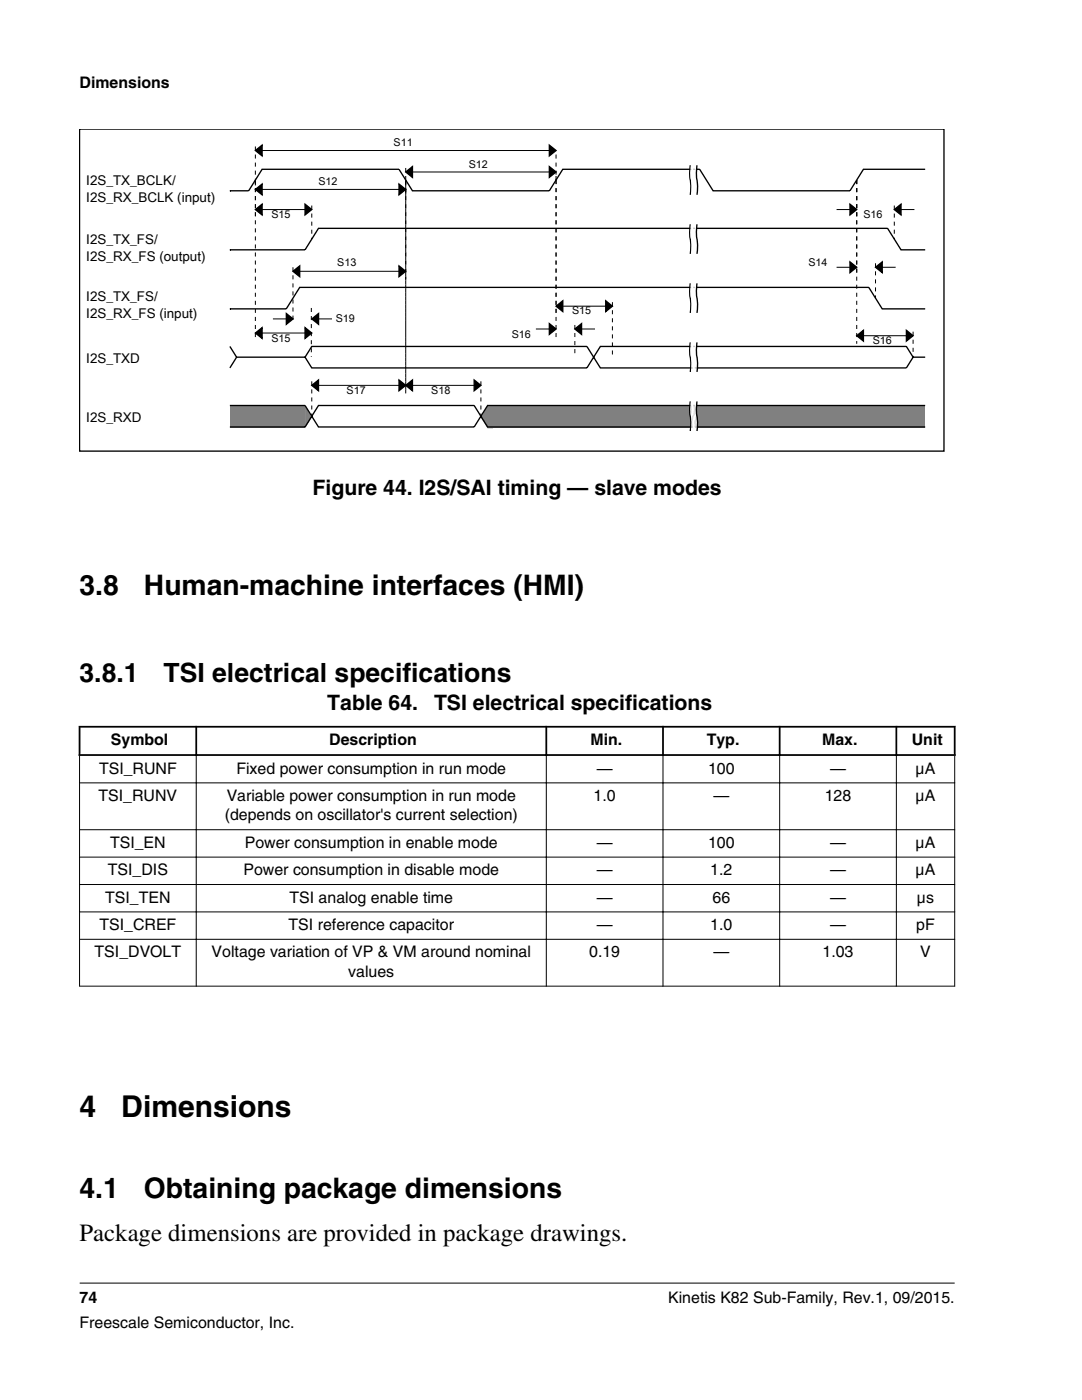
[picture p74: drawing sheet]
<svg xmlns="http://www.w3.org/2000/svg" width="216mm" height="279mm" viewBox="0 0 216 279" stroke-linecap="round" stroke-linejoin="round" font-family="sans-serif">
<defs><g id="words">
<g font-size="6">
<text x="15.9" y="223">4</text>
<text x="24.2" y="223">Dimensions</text>
</g>
<g font-size="5.6">
<text x="15.9" y="118.7">3.8</text>
<text x="28.7" y="118.7">Human-machine interfaces (HMI)</text>
<text x="15.9" y="239.1">4.1</text>
<text x="28.7" y="239.1">Obtaining package dimensions</text>
</g>
<g font-size="5.3">
<text x="15.9" y="136.1">3.8.1</text>
<text x="32.6" y="136.1">TSI electrical specifications</text>
</g>
<text font-size="4.9" x="15.9" y="247.7">Package dimensions are provided in package drawings.</text>
<g font-size="4.2">
<text x="62.4" y="98.8">Figure 44. I2S/SAI timing — slave modes</text>
<text x="65.3" y="141.8">Table 64.</text>
<text x="86.6" y="141.8">TSI electrical specifications</text>
</g>
<g font-size="3.2">
<text x="15.9" y="17.5">Dimensions</text>
<text x="22.1" y="148.7">Symbol</text>
<text x="65.7" y="148.7">Description</text>
<text x="117.8" y="148.7">Min.</text>
<text x="141" y="148.7">Typ.</text>
<text x="164" y="148.7">Max.</text>
<text x="181.9" y="148.7">Unit</text>
<text x="19.8" y="154.4">TSI_RUNF</text>
<text x="47.2" y="154.4">Fixed power consumption in run mode</text>
<text x="119.1" y="154.4">—</text>
<text x="141.3" y="154.4">100</text>
<text x="165.6" y="154.4">—</text>
<text x="182.7" y="154.4">µA</text>
<text x="19.7" y="159.8">TSI_RUNV</text>
<text x="45.2" y="159.8">Variable power consumption in run mode</text>
<text x="118.4" y="159.8">1.0</text>
<text x="142.3" y="159.8">—</text>
<text x="164.6" y="159.8">128</text>
<text x="182.7" y="159.8">µA</text>
<text x="44.8" y="163.7">(depends on oscillator's current selection)</text>
<text x="22" y="169.2">TSI_EN</text>
<text x="48.8" y="169.2">Power consumption in enable mode</text>
<text x="119.1" y="169.2">—</text>
<text x="141.3" y="169.2">100</text>
<text x="165.6" y="169.2">—</text>
<text x="182.7" y="169.2">µA</text>
<text x="21.5" y="174.7">TSI_DIS</text>
<text x="48.6" y="174.7">Power consumption in disable mode</text>
<text x="119.1" y="174.7">—</text>
<text x="141.7" y="174.7">1.2</text>
<text x="165.6" y="174.7">—</text>
<text x="182.7" y="174.7">µA</text>
<text x="19.8" y="185.6">TSI_CREF</text>
<text x="21" y="180.1">TSI_TEN</text>
<text x="57.6" y="185.6">TSI reference capacitor</text>
<text x="57.8" y="180.1">TSI analog enable time</text>
<text x="119.1" y="180.1">—</text>
<text x="119.1" y="185.6">—</text>
<text x="141.7" y="185.6">1.0</text>
<text x="142.2" y="180.1">66</text>
<text x="165.6" y="180.1">—</text>
<text x="165.6" y="185.6">—</text>
<text x="182.8" y="185.6">pF</text>
<text x="183" y="180.1">µs</text>
<text x="18.9" y="191.1">TSI_DVOLT</text>
<text x="42.2" y="191.1">Voltage variation of VP &amp; VM around nominal</text>
<text x="117.6" y="191.1">0.19</text>
<text x="142.3" y="191.1">—</text>
<text x="164.1" y="191.1">1.03</text>
<text x="183.6" y="191.1">V</text>
<text x="69.5" y="194.9">values</text>
<text x="15.9" y="260">74</text>
<text x="133.3" y="260">Kinetis K82 Sub-Family, Rev.1, 09/2015.</text>
<text x="15.9" y="265">Freescale Semiconductor, Inc.</text>
</g>
<g font-size="2.7">
<text x="17.2" y="37">I2S_TX_BCLK/</text>
<text x="17.2" y="40.3">I2S_RX_BCLK (input)</text>
<text x="17.2" y="48.8">I2S_TX_FS/</text>
<text x="17.2" y="52.1">I2S_RX_FS (output)</text>
<text x="17.2" y="60.2">I2S_TX_FS/</text>
<text x="17.2" y="63.5">I2S_RX_FS (input)</text>
<text x="17.2" y="72.4">I2S_TXD</text>
<text x="17.2" y="84.1">I2S_RXD</text>
</g>
<g font-size="2.1">
<text x="78.5" y="29.2">S11</text>
<text x="93.5" y="33.5">S12</text>
<text x="63.5" y="37">S12</text>
<text x="54.2" y="43.4">S15</text>
<text x="172.3" y="43.4">S16</text>
<text x="67.3" y="53.1">S13</text>
<text x="161.3" y="53.1">S14</text>
<text x="67" y="64.4">S19</text>
<text x="114.2" y="62.7">S15</text>
<text x="54.2" y="68.3">S15</text>
<text x="102.1" y="67.5">S16</text>
<text x="174.2" y="68.6">S16</text>
<text x="69.2" y="78.7">S17</text>
<text x="86" y="78.7">S18</text>
</g>
</g></defs>
<path d="M15.9 25.8h172.5v64.2h-172.5z" fill="none" stroke="#000" stroke-width=".27"/>
<g fill="#808080">
<path d="M45.9 80.9h3.7v4.6h-3.7z"/>
<path d="M49.6 80.9h3.8v4.6h-3.8z"/>
<path d="M53.4 80.9h3.7v4.6h-3.7z"/>
<path d="M57.1 80.9h3.8v4.6h-3.8z"/>
<path d="M60.9 80.9l1.3 2.4-1.3 2.2z"/>
<path d="M97.3 80.9h1.1v4.6h-1.1l-1.3-2.2z"/>
<path d="M98.4 80.9h3.7v4.6h-3.7z"/>
<path d="M102.1 80.9h3.8v4.6h-3.8z"/>
<path d="M105.9 80.9h3.7v4.6h-3.7z"/>
<path d="M109.6 80.9h3.8v4.6h-3.8z"/>
<path d="M113.4 80.9h3.7v4.6h-3.7z"/>
<path d="M117.1 80.9h3.8v4.6h-3.8z"/>
<path d="M120.9 80.9h3.7v4.6h-3.7z"/>
<path d="M124.6 80.9h3.8v4.6h-3.8z"/>
<path d="M128.4 80.9h3.7v4.6h-3.7z"/>
<path d="M132.1 80.9h3.8v4.6h-3.8z"/>
<path d="M135.9 80.9h3.7v4.6h-3.7z"/>
<path d="M139.6 80.9h3.8v4.6h-3.8z"/>
<path d="M143.4 80.9h3.7v4.6h-3.7z"/>
<path d="M147.1 80.9h3.8v4.6h-3.8z"/>
<path d="M150.9 80.9h3.7v4.6h-3.7z"/>
<path d="M154.6 80.9h3.8v4.6h-3.8z"/>
<path d="M158.4 80.9h3.7v4.6h-3.7z"/>
<path d="M162.1 80.9h3.8v4.6h-3.8z"/>
<path d="M165.9 80.9h3.7v4.6h-3.7z"/>
<path d="M169.6 80.9h3.8v4.6h-3.8z"/>
<path d="M173.4 80.9h3.7v4.6h-3.7z"/>
<path d="M177.1 80.9h3.8v4.6h-3.8z"/>
<path d="M180.9 80.9h3.7v4.6h-3.7z"/>
</g>
<g fill="none" stroke="#000" stroke-width=".27">
<path d="M45.9 38.1h.1M51 30l1.3-1v2.1zM51 37.8l1.3-1.1v2.2zM79.6 36.7l1.4 1.1-1.4 1.1zM81 34.3l1.3-1v2.1zM109.6 29l1.4 1-1.4 1.1zM109.6 33.3l1.4 1-1.4 1.1zM137.7 33a14.5 14.5 0 0 0 .2 4.3l-.2 1.6M139.1 33a14.5 14.5 0 0 0 .1 4.3l-.1 1.6M184.6 33.8h-12.3l-2.7 4.3h-27.3l-2.7-4.3h-27.3l-2.7 4.3h-27.3l-2.7-4.3h-27.3l-2.7 4.3h-3.7M45.9 49.9h.1M45.9 49.9h15l2.6-4.3h113.6l2.7 4.3h4.8"/>
<path d="M51 41.8l1.3-1v2.1zM58.5 54.1l1.3-1v2.1zM60.9 40.8l1.3 1-1.3 1.1zM79.6 53.1l1.4 1-1.4 1.1zM137.7 44.8a14.5 14.5 0 0 0 .2 4.3l-.2 1.6M137.7 56.6a14.5 14.5 0 0 0 .2 4.2l-.2 1.6M139.1 44.8a14.5 14.5 0 0 0 .1 4.3l-.1 1.6M139.1 56.6a14.5 14.5 0 0 0 .1 4.2l-.1 1.6M169.6 40.8l1.3 1-1.3 1.1zM169.6 52.3l1.3 1-1.3 1.1zM174.7 53.3l1.3-1v2.1zM178.4 41.8l1.4-1v2.1z"/>
<path d="M45.9 61.6h.1M45.9 61.6h11.2l2.7-4.2h113.6l2.6 4.2h8.6M45.9 69.1l1.3 2.2M51 66.5l1.3-1.1v2.1zM57.1 62.6l1.4 1-1.4 1.1zM60.9 65.4l1.3 1.1-1.3 1zM60.9 71.3h-13.7l-1.3 2.1M60.9 71.3l1.3 2.1h54.9l2.7-4.3h61.1l1.3 2.2M60.9 71.3l1.3-2.2h54.9l2.7 4.3h61.1l1.3-2.1h2.4M62.2 76.9l1.3-1.1v2.2zM62.2 63.6l1.4-1v2.1zM79.6 75.8l1.4 1.1-1.4 1.1z"/>
<path d="M81 76.9l1.3-1.1v2.2zM94.6 75.8l1.4 1.1-1.4 1.1zM109.6 64.6l1.4 1.1-1.4 1zM111 61.1l1.3-1.1v2.2zM114.7 65.7l1.3-1.1v2.1zM120.9 60l1.3 1.1-1.3 1.1zM137.7 68.3a14.5 14.5 0 0 0 .2 4.3l-.2 1.6M139.1 68.3a14.5 14.5 0 0 0 .1 4.3l-.1 1.6M170.9 67l1.4-1.1v2.2zM180.9 65.9l1.3 1.1-1.3 1.1zM45.9 80.9h15l2.6 4.3h31.1l2.7-4.3h87.3M45.9 85.2h15l2.6-4.3h31.1l2.7 4.3h87.3"/>
<path d="M137.7 80.1a14.5 14.5 0 0 0 .2 4.3l-.2 1.6M139.1 80.1a14.5 14.5 0 0 0 .1 4.3l-.1 1.6"/>
</g>
<g fill="#000">
<path d="M51 30l1.3-1v2.1zM51 37.8l1.3-1.1v2.2zM79.6 36.7l1.4 1.1-1.4 1.1zM81 34.3l1.3-1v2.1zM109.6 29l1.4 1-1.4 1.1zM109.6 33.3l1.4 1-1.4 1.1zM51 41.8l1.3-1v2.1zM58.5 54.1l1.3-1v2.1zM60.9 40.8l1.3 1-1.3 1.1zM79.6 53.1l1.4 1-1.4 1.1zM169.6 40.8l1.3 1-1.3 1.1zM169.6 52.3l1.3 1-1.3 1.1z"/>
<path d="M174.7 53.3l1.3-1v2.1zM178.4 41.8l1.4-1v2.1zM51 66.5l1.3-1.1v2.1zM57.1 62.6l1.4 1-1.4 1.1zM60.9 65.4l1.3 1.1-1.3 1zM62.2 76.9l1.3-1.1v2.2zM62.2 63.6l1.4-1v2.1zM79.6 75.8l1.4 1.1-1.4 1.1zM81 76.9l1.3-1.1v2.2zM94.6 75.8l1.4 1.1-1.4 1.1zM111 61.1l1.3-1.1v2.2zM109.6 64.6l1.4 1.1-1.4 1z"/>
<path d="M114.7 65.7l1.3-1.1v2.1zM120.9 60l1.3 1.1-1.3 1.1zM170.9 67l1.4-1.1v2.2zM180.9 65.9l1.3 1.1-1.3 1.1z"/>
</g>
<g fill="none" stroke="#000" stroke-width=".2" stroke-dasharray=".8 .8" stroke-linecap="butt">
<path d="M51 35.9v7.5M51 35.9v32.2M51 29.2v6.7M51 37v-1.1M81 35.9v19.8M81 35.9v42.6M81 38.6v-2.7M81 33.5v2.4M111 35.9v26.8M111 35.9v31.4M111 30.8v5.1M111 35.1v.8"/>
<path d="M170.9 35.9v7.5M170.9 35.9v19M170.9 35.9v32.7M58.5 53.3v11.1M62.2 41v6.7M174.7 52.5v7M178.4 41v6.7M62.1 61.5v9.7M62.2 76.1v7M81 77.7v-41.8M96 76.1v7M114.7 64.9v6.4"/>
<path d="M122.2 60.3v11M182.2 66.2v5.1"/>
</g>
<g fill="none" stroke="#000" stroke-width=".2">
<path d="M51 30h60M51 37.8h30M81 34.3h30M51 41.8h11.2M58.5 54.1h22.5M166.9 41.8h4M166.9 53.3h4M174.7 53.3h4M178.4 41.8h4.1M51 66.5h11.2M54.5 63.6h4M62.2 76.9h33.8"/>
<path d="M62.2 63.6h4M106.9 65.7h4.1M111 61.1h11.2M114.7 65.7h4M170.9 67h11.3"/>
</g>
<g fill="none" stroke="#fff" stroke-width=".27">
<path d="M138 33a14.5 14.5 0 0 0 .1 4.3l-.1 1.6M138.3 33a14.5 14.5 0 0 0 .1 4.3l-.1 1.6M138.5 33a14.5 14.5 0 0 0 .2 4.3l-.2 1.6M138.8 33a14.5 14.5 0 0 0 .1 4.3l-.1 1.6M138 44.8a14.5 14.5 0 0 0 .1 4.3l-.1 1.6M138 56.6a14.5 14.5 0 0 0 .1 4.2l-.1 1.6M138.3 44.8a14.5 14.5 0 0 0 .1 4.3l-.1 1.6M138.3 56.6a14.5 14.5 0 0 0 .1 4.2l-.1 1.6M138.5 44.8a14.5 14.5 0 0 0 .2 4.3l-.2 1.6M138.5 56.6a14.5 14.5 0 0 0 .2 4.2l-.2 1.6M138.8 44.8a14.5 14.5 0 0 0 .1 4.3l-.1 1.6M138.8 56.6a14.5 14.5 0 0 0 .1 4.2l-.1 1.6"/>
<path d="M138 68.3a14.5 14.5 0 0 0 .1 4.3l-.1 1.6M138.3 68.3a14.5 14.5 0 0 0 .1 4.3l-.1 1.6M138.5 68.3a14.5 14.5 0 0 0 .2 4.3l-.2 1.6M138.8 68.3a14.5 14.5 0 0 0 .1 4.3l-.1 1.6M138 80.1a14.5 14.5 0 0 0 .1 4.3l-.1 1.6M138.3 80.1a14.5 14.5 0 0 0 .1 4.3l-.1 1.6M138.5 80.1a14.5 14.5 0 0 0 .2 4.3l-.2 1.6M138.8 80.1a14.5 14.5 0 0 0 .1 4.3l-.1 1.6"/>
</g>
<g fill="#fff">
<path d="M15.9 138.2h174.6v60.5h-174.6z" fill-rule="evenodd"/>
<path d="M16.1 145.2h22.9v5.3h-22.9z" fill-rule="evenodd"/>
<path d="M39.3 145.2h69.5v5.3h-69.5z" fill-rule="evenodd"/>
<path d="M109.2 145.2h22.9v5.3h-22.9z" fill-rule="evenodd"/>
<path d="M132.5 145.2h22.9v5.3h-22.9z" fill-rule="evenodd"/>
<path d="M155.8 145.2h22.9v5.3h-22.9z" fill-rule="evenodd"/>
<path d="M179 145.2h11.3v5.3h-11.3z" fill-rule="evenodd"/>
<path d="M16 150.9h23.1v5.3h-23.1z" fill-rule="evenodd"/>
<path d="M39.2 150.9h69.7v5.3h-69.7z" fill-rule="evenodd"/>
<path d="M109.1 150.9h23.1v5.3h-23.1z" fill-rule="evenodd"/>
<path d="M132.4 150.9h23.1v5.3h-23.1z" fill-rule="evenodd"/>
<path d="M155.7 150.9h23.1v5.3h-23.1z" fill-rule="evenodd"/>
<path d="M178.9 150.9h11.5v5.3h-11.5z" fill-rule="evenodd"/>
<path d="M16 156.3h23.1v9.2h-23.1z" fill-rule="evenodd"/>
<path d="M39.2 156.3h69.7v9.2h-69.7z" fill-rule="evenodd"/>
<path d="M109.1 156.3h23.1v9.2h-23.1z" fill-rule="evenodd"/>
<path d="M132.4 156.3h23.1v9.2h-23.1z" fill-rule="evenodd"/>
<path d="M155.7 156.3h23.1v9.2h-23.1z" fill-rule="evenodd"/>
<path d="M178.9 156.3h11.5v9.2h-11.5z" fill-rule="evenodd"/>
<path d="M16 165.7h23.1v5.3h-23.1z" fill-rule="evenodd"/>
<path d="M39.2 165.7h69.7v5.3h-69.7z" fill-rule="evenodd"/>
<path d="M109.1 165.7h23.1v5.3h-23.1z" fill-rule="evenodd"/>
<path d="M132.4 165.7h23.1v5.3h-23.1z" fill-rule="evenodd"/>
<path d="M155.7 165.7h23.1v5.3h-23.1z" fill-rule="evenodd"/>
<path d="M178.9 165.7h11.5v5.3h-11.5z" fill-rule="evenodd"/>
<path d="M16 171.1h23.1v5.3h-23.1z" fill-rule="evenodd"/>
<path d="M39.2 171.1h69.7v5.3h-69.7z" fill-rule="evenodd"/>
<path d="M109.1 171.1h23.1v5.3h-23.1z" fill-rule="evenodd"/>
<path d="M132.4 171.1h23.1v5.3h-23.1z" fill-rule="evenodd"/>
<path d="M155.7 171.1h23.1v5.3h-23.1z" fill-rule="evenodd"/>
<path d="M178.9 171.1h11.5v5.3h-11.5z" fill-rule="evenodd"/>
<path d="M16 176.6h23.1v5.3h-23.1z" fill-rule="evenodd"/>
<path d="M39.2 176.6h69.7v5.3h-69.7z" fill-rule="evenodd"/>
<path d="M109.1 176.6h23.1v5.3h-23.1z" fill-rule="evenodd"/>
<path d="M132.4 176.6h23.1v5.3h-23.1z" fill-rule="evenodd"/>
<path d="M155.7 176.6h23.1v5.3h-23.1z" fill-rule="evenodd"/>
<path d="M178.9 176.6h11.5v5.3h-11.5z" fill-rule="evenodd"/>
<path d="M16 182.1h23.1v5.3h-23.1z" fill-rule="evenodd"/>
<path d="M39.2 182.1h69.7v5.3h-69.7z" fill-rule="evenodd"/>
<path d="M109.1 182.1h23.1v5.3h-23.1z" fill-rule="evenodd"/>
<path d="M132.4 182.1h23.1v5.3h-23.1z" fill-rule="evenodd"/>
<path d="M155.7 182.1h23.1v5.3h-23.1z" fill-rule="evenodd"/>
<path d="M178.9 182.1h11.5v5.3h-11.5z" fill-rule="evenodd"/>
<path d="M16 187.5h23.1v9.2h-23.1z" fill-rule="evenodd"/>
<path d="M39.2 187.5h69.7v9.2h-69.7z" fill-rule="evenodd"/>
<path d="M109.1 187.5h23.1v9.2h-23.1z" fill-rule="evenodd"/>
<path d="M132.4 187.5h23.1v9.2h-23.1z" fill-rule="evenodd"/>
<path d="M155.7 187.5h23.1v9.2h-23.1z" fill-rule="evenodd"/>
<path d="M178.9 187.5h11.5v9.2h-11.5z" fill-rule="evenodd"/>
</g>
<path d="M15.7 145h175M15.7 150.7h175M15.9 144.9v6M39.2 144.9v6M109 144.9v6M132.3 144.9v6M155.6 144.9v6M178.9 144.9v6M190.5 144.9v6" fill="none" stroke="#000" stroke-width=".35"/>
<g fill="none" stroke="#000" stroke-width=".2">
<path d="M15.8 156.2h174.8M15.9 150.8v46.1M39.2 150.5v46.4M109 150.5v46.4M132.3 150.5v46.4M155.6 150.5v46.4M178.9 150.5v46.4M190.5 150.8v46.1M15.8 165.6h174.8M15.8 171.1h174.8M15.8 176.5h174.8M15.8 182h174.8"/>
<path d="M15.8 187.5h174.8M15.8 196.8h174.8M15.9 256.1h174.6"/>
</g>
<use href="#words"/>
</svg>
